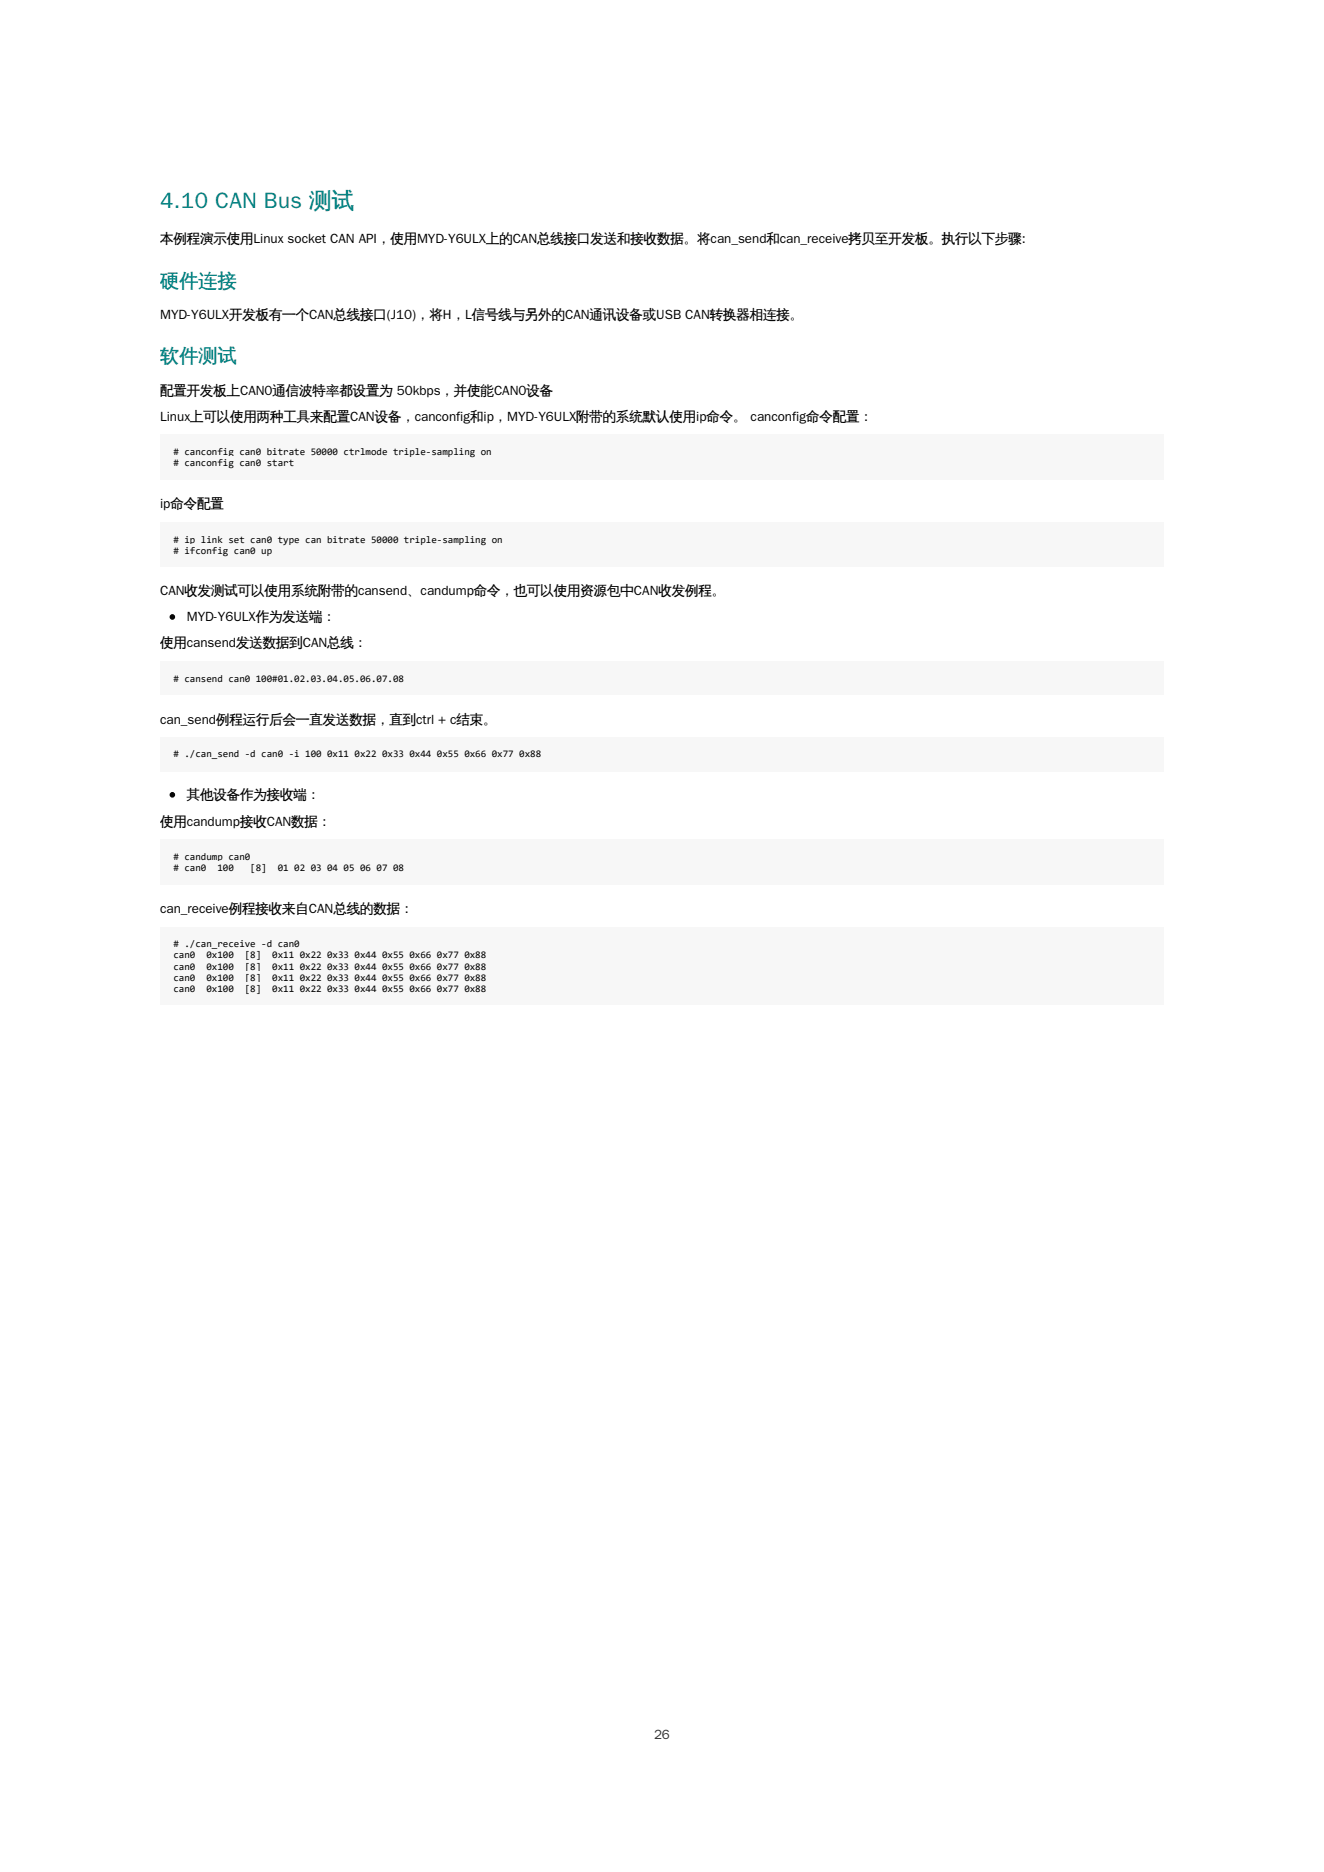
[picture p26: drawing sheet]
<svg xmlns="http://www.w3.org/2000/svg" width="210mm" height="297mm" viewBox="0 0 210 297" stroke-linecap="round" stroke-linejoin="round" font-family="sans-serif">
<defs><g id="words">
<text font-size="3.5" fill="#008080" x="25.4" y="33">4.10 CAN Bus 测试</text>
<g font-size="3" fill="#008080">
<text x="25.4" y="45.5">硬件连接</text>
<text x="25.4" y="57.5">软件测试</text>
</g>
<g font-size="2.1">
<text x="25.4" y="38.6">本例程演示使用Linux socket CAN API，使用MYD-Y6ULX上的CAN总线接口发送和接收数据。将can_send和can_receive拷贝至开发板。执行以下步骤:</text>
<text x="25.4" y="50.6">MYD-Y6ULX开发板有一个CAN总线接口(J10)，将H，L信号线与另外的CAN通讯设备或USB CAN转换器相连接。</text>
<text x="25.4" y="62.6">配置开发板上CAN0通信波特率都设置为 50kbps，并使能CAN0设备</text>
<text x="25.4" y="66.8">Linux上可以使用两种工具来配置CAN设备，canconfig和ip，MYD-Y6ULX附带的系统默认使用ip命令。 canconfig命令配置：</text>
<text x="25.4" y="80.6">ip命令配置</text>
<text x="25.4" y="94.4">CAN收发测试可以使用系统附带的cansend、candump命令，也可以使用资源包中CAN收发例程。</text>
<text x="29.6" y="98.6">MYD-Y6ULX作为发送端：</text>
<text x="25.4" y="102.6">使用cansend发送数据到CAN总线：</text>
<text x="25.4" y="114.8">can_send例程运行后会一直发送数据，直到ctrl + c结束。</text>
<text x="25.4" y="131">使用candump接收CAN数据：</text>
<text x="29.6" y="126.8">其他设备作为接收端：</text>
<text x="25.4" y="144.8">can_receive例程接收来自CAN总线的数据：</text>
</g>
<text font-size="2.1" fill="#343232" x="103.7" y="275.8">26</text>
<g font-size="1.6">
<text x="27.5" y="72.2"># canconfig can0 bitrate 50000 ctrlmode triple-sampling on</text>
<text x="27.5" y="73.9"># canconfig can0 start</text>
<text x="27.5" y="86.1"># ip link set can0 type can bitrate 50000 triple-sampling on</text>
<text x="27.5" y="87.9"># ifconfig can0 up</text>
<text x="27.5" y="108.1"># cansend can0</text>
<text x="40.6" y="108.1">100#01.02.03.04.05.06.07.08</text>
<text x="27.5" y="120.1"># ./can_send -d can0 -i 100</text>
<text x="51.9" y="120.1">0x11</text>
<text x="56.2" y="120.1">0x22</text>
<text x="60.6" y="120.1">0x33</text>
<text x="64.9" y="120.1">0x44</text>
<text x="69.3" y="120.1">0x55</text>
<text x="73.7" y="120.1">0x66</text>
<text x="78" y="120.1">0x77</text>
<text x="82.4" y="120.1">0x88</text>
<text x="27.5" y="136.4"># candump can0</text>
<text x="27.5" y="138.1"># can0</text>
<text x="34.5" y="138.1">100</text>
<text x="39.7" y="138.1">[8]</text>
<text x="44.1" y="138.1">01</text>
<text x="46.7" y="138.1">02</text>
<text x="49.3" y="138.1">03</text>
<text x="51.9" y="138.1">04</text>
<text x="54.5" y="138.1">05</text>
<text x="57.1" y="138.1">06</text>
<text x="59.7" y="138.1">07</text>
<text x="62.3" y="138.1">08</text>
<text x="27.5" y="150.3"># ./can_receive -d can0</text>
<text x="27.5" y="152.1">can0</text>
<text x="27.5" y="153.8">can0</text>
<text x="27.5" y="155.6">can0</text>
<text x="32.7" y="152.1">0x100</text>
<text x="32.7" y="153.8">0x100</text>
<text x="32.7" y="155.6">0x100</text>
<text x="38.8" y="152.1">[8]</text>
<text x="38.8" y="153.8">[8]</text>
<text x="38.8" y="155.6">[8]</text>
<text x="43.2" y="152.1">0x11</text>
<text x="43.2" y="153.8">0x11</text>
<text x="43.2" y="155.6">0x11</text>
<text x="47.5" y="152.1">0x22</text>
<text x="47.5" y="153.8">0x22</text>
<text x="47.5" y="155.6">0x22</text>
<text x="51.9" y="152.1">0x33</text>
<text x="51.9" y="153.8">0x33</text>
<text x="51.9" y="155.6">0x33</text>
<text x="56.2" y="152.1">0x44</text>
<text x="56.2" y="153.8">0x44</text>
<text x="56.2" y="155.6">0x44</text>
<text x="60.6" y="152.1">0x55</text>
<text x="60.6" y="153.8">0x55</text>
<text x="60.6" y="155.6">0x55</text>
<text x="64.9" y="152.1">0x66</text>
<text x="64.9" y="153.8">0x66</text>
<text x="64.9" y="155.6">0x66</text>
<text x="69.3" y="152.1">0x77</text>
<text x="69.3" y="153.8">0x77</text>
<text x="69.3" y="155.6">0x77</text>
<text x="73.7" y="152.1">0x88</text>
<text x="73.7" y="153.8">0x88</text>
<text x="73.7" y="155.6">0x88</text>
<text x="27.5" y="157.4">can0</text>
<text x="32.7" y="157.4">0x100</text>
<text x="38.8" y="157.4">[8]</text>
<text x="43.2" y="157.4">0x11</text>
<text x="47.5" y="157.4">0x22</text>
<text x="51.9" y="157.4">0x33</text>
<text x="56.2" y="157.4">0x44</text>
<text x="60.6" y="157.4">0x55</text>
<text x="64.9" y="157.4">0x66</text>
<text x="69.3" y="157.4">0x77</text>
<text x="73.7" y="157.4">0x88</text>
</g>
</g></defs>
<g fill="#f7f7f7">
<path d="M25.4 69h159.2v7.2h-159.2z"/>
<path d="M25.4 82.9h159.2v7h-159.2z"/>
<path d="M25.4 104.9h159.2v5.3h-159.2z"/>
<path d="M25.4 116.9h159.2v5.5h-159.2z"/>
<path d="M25.4 133.2h159.2v7.2h-159.2z"/>
<path d="M25.4 147.1h159.2v12.3h-159.2z"/>
<path d="M27.5 70.7h50.4v1.8h-50.4z"/>
<path d="M27.5 72.5h19.2v1.8h-19.2z"/>
<path d="M27.5 84.7h52.2v1.7h-52.2z"/>
<path d="M27.5 86.4h15.7v1.8h-15.7z"/>
</g>
<circle cx="27.3" cy="97.9" r=".35" fill="#000" stroke="#000" stroke-width=".18"/>
<g fill="#f7f7f7">
<path d="M27.5 106.7h36.5v1.8h-36.5z"/>
<path d="M27.5 118.7h58.4v1.8h-58.4z"/>
</g>
<circle cx="27.3" cy="126.1" r=".35" fill="#000" stroke="#000" stroke-width=".18"/>
<g fill="#f7f7f7">
<path d="M27.5 134.9h12.2v1.8h-12.2z"/>
<path d="M27.5 136.7h36.5v1.7h-36.5z"/>
<path d="M27.5 148.9h20.1v1.7h-20.1z"/>
<path d="M27.5 150.6h50.4v1.8h-50.4z"/>
<path d="M27.5 152.4h50.4v1.7h-50.4z"/>
<path d="M27.5 154.1h50.4v1.8h-50.4z"/>
<path d="M27.5 155.9h49.6v1.8h-49.6z"/>
</g>
<use href="#words"/>
</svg>
